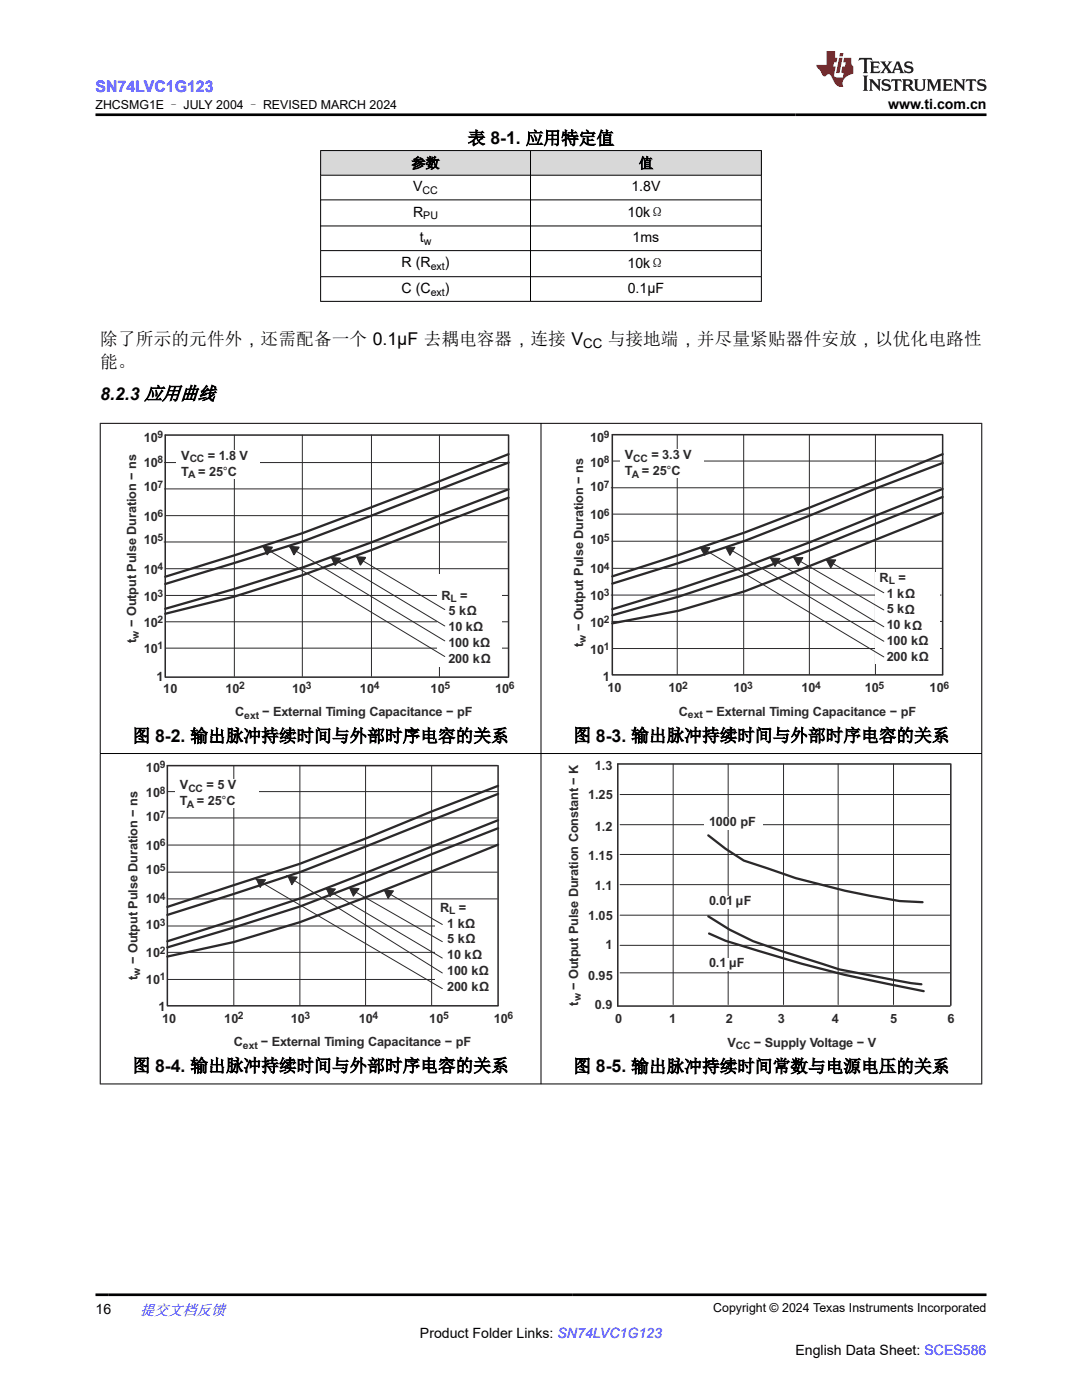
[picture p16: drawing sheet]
<svg xmlns="http://www.w3.org/2000/svg" width="216mm" height="279mm" viewBox="0 0 216 279" stroke-linecap="round" stroke-linejoin="round" font-family="sans-serif">
<defs><g id="words">
<g font-size="3.5">
<text x="93.3" y="28.8">表 8-1. 应用特定值</text>
<text x="20" y="68.8">除了所示的元件外，还需配备一个 0.1µF 去耦电容器，连接 V</text>
<text x="121.3" y="68.8">与接地端，并尽量紧贴器件安放，以优化电路性</text>
<text x="20" y="73.4">能。</text>
<text x="20" y="79.8">8.2.3 应用曲线</text>
<text x="26.4" y="148.1">图 8-2. 输出脉冲持续时间与外部时序电容的关系</text>
<text x="114.4" y="148">图 8-3. 输出脉冲持续时间与外部时序电容的关系</text>
<text x="26.4" y="213.9">图 8-4. 输出脉冲持续时间与外部时序电容的关系</text>
<text x="114.4" y="214">图 8-5. 输出脉冲持续时间常数与电源电压的关系</text>
</g>
<text font-size="3.2" fill="#00f" x="19" y="18.3">SN74LVC1G123</text>
<text font-size="3" fill="#00f" x="27.9" y="262.4">提交文档反馈</text>
<g font-size="2.8">
<text x="177.2" y="21.7">www.ti.com.cn</text>
<text x="82.1" y="33.5">参数</text>
<text x="127.5" y="33.5">值</text>
<text x="82.4" y="38.2">V</text>
<text x="126" y="38.2">1.8V</text>
<text x="82.4" y="43.2">R</text>
<text x="125.2" y="43.4">10kΩ</text>
<text x="80.1" y="53.4">R (R</text>
<text x="83.8" y="48.3">t</text>
<text x="88.8" y="53.4">)</text>
<text x="125.2" y="53.5">10kΩ</text>
<text x="126.2" y="48.3">1ms</text>
<text x="80.1" y="58.4">C (C</text>
<text x="88.8" y="58.4">)</text>
<text x="125.3" y="58.4">0.1µF</text>
<text x="19" y="262.1">16</text>
<text x="83.8" y="266.9">Product Folder Links: SN74LVC1G123</text>
<text x="158.7" y="270.3">English Data Sheet: SCES586</text>
</g>
<text font-size="2.6" x="116.4" y="69.5">CC</text>
<g font-size="2.5">
<text x="19" y="21.8">ZHCSMG1E – JULY 2004 – REVISED MARCH 2024</text>
<text x="142.3" y="261.8">Copyright © 2024 Texas Instruments Incorporated</text>
</g>
<g font-size="2.5" fill="#2b292a">
<text x="28.7" y="88.1">10</text>
<text x="117.8" y="88.1">10</text>
<text x="28.7" y="93.2">10</text>
<text x="36.2" y="94.9">T</text>
<text x="36.2" y="91.7">V</text>
<text x="39.6" y="94.9">= 25°C</text>
<text x="41.4" y="91.7">= 1.8 V</text>
<text x="117.8" y="93.2">10</text>
<text x="124.7" y="94.8">T</text>
<text x="124.7" y="91.6">V</text>
<text x="128.1" y="94.8">= 25°C</text>
<text x="130" y="91.6">= 3.3 V</text>
<text x="28.7" y="98">10</text>
<text x="117.8" y="98">10</text>
<text x="28.7" y="103.9">10</text>
<text x="117.8" y="103.7">10</text>
<text x="28.7" y="108.6">10</text>
<text x="117.8" y="108.6">10</text>
<text x="28.7" y="119.9">10</text>
<text x="28.7" y="114.5">10</text>
<text x="88.1" y="119.7">R</text>
<text x="91.8" y="119.7">=</text>
<text x="117.8" y="119.7">10</text>
<text x="117.8" y="114.4">10</text>
<text x="175.5" y="116.1">R</text>
<text x="176.9" y="119.3">1 kΩ</text>
<text x="179.3" y="116.1">=</text>
<text x="27.2" y="125.1" transform="rotate(-90 27.2 125.1)">− Output Pulse Duration − ns</text>
<text x="28.7" y="125.1">10</text>
<text x="89.5" y="122.8">5 kΩ</text>
<text x="89.5" y="126">10 kΩ</text>
<text x="116.4" y="126" transform="rotate(-90 116.4 126)">− Output Pulse Duration − ns</text>
<text x="117.8" y="125.1">10</text>
<text x="176.9" y="122.4">5 kΩ</text>
<text x="176.9" y="125.6">10 kΩ</text>
<text x="27.2" y="128.3" transform="rotate(-90 27.2 128.3)">t</text>
<text x="28.7" y="130.3">10</text>
<text x="89.5" y="129.1">100 kΩ</text>
<text x="116.4" y="129.1" transform="rotate(-90 116.4 129.1)">t</text>
<text x="117.8" y="130.5">10</text>
<text x="176.9" y="128.7">100 kΩ</text>
<text x="176.9" y="131.9">200 kΩ</text>
<text x="31.2" y="136">1</text>
<text x="89.5" y="132.3">200 kΩ</text>
<text x="120.3" y="136">1</text>
<text x="32.6" y="138.3">10</text>
<text x="45" y="138.3">10</text>
<text x="46.9" y="142.9">C</text>
<text x="52.3" y="142.9">− External Timing Capacitance − pF</text>
<text x="58.3" y="138.3">10</text>
<text x="71.8" y="138.3">10</text>
<text x="85.9" y="138.3">10</text>
<text x="98.8" y="138.3">10</text>
<text x="121.2" y="138.2">10</text>
<text x="133.4" y="138.2">10</text>
<text x="135.4" y="142.8">C</text>
<text x="140.8" y="142.8">− External Timing Capacitance − pF</text>
<text x="146.3" y="138.2">10</text>
<text x="159.9" y="138.2">10</text>
<text x="172.5" y="138.2">10</text>
<text x="185.5" y="138.2">10</text>
<text x="29.1" y="154">10</text>
<text x="118.7" y="153.7">1.3</text>
<text x="29.1" y="159.1">10</text>
<text x="35.9" y="160.7">T</text>
<text x="35.9" y="157.5">V</text>
<text x="39.3" y="160.7">= 25°C</text>
<text x="41.2" y="157.5">= 5 V</text>
<text x="117.3" y="159.5">1.25</text>
<text x="29.1" y="163.9">10</text>
<text x="118.7" y="165.8">1.2</text>
<text x="141.5" y="164.9">1000 pF</text>
<text x="29.1" y="169.6">10</text>
<text x="117.3" y="171.6">1.15</text>
<text x="29.1" y="174.4">10</text>
<text x="118.7" y="177.6">1.1</text>
<text x="29.1" y="185.5">10</text>
<text x="29.1" y="180.2">10</text>
<text x="87.8" y="181.9">R</text>
<text x="89.2" y="185.1">1 kΩ</text>
<text x="91.6" y="181.9">=</text>
<text x="117.3" y="183.6">1.05</text>
<text x="141.5" y="180.7">0.01 µF</text>
<text x="29.1" y="191">10</text>
<text x="89.2" y="188.2">5 kΩ</text>
<text x="89.2" y="191.4">10 kΩ</text>
<text x="120.8" y="189.4">1</text>
<text x="27.4" y="195.6" transform="rotate(-90 27.4 195.6)">t</text>
<text x="27.4" y="192.4" transform="rotate(-90 27.4 192.4)">− Output Pulse Duration − ns</text>
<text x="29.1" y="196.3">10</text>
<text x="89.2" y="194.6">100 kΩ</text>
<text x="89.2" y="197.8">200 kΩ</text>
<text x="115.3" y="197.6" transform="rotate(-90 115.3 197.6)">− Output Pulse Duration Constant − K</text>
<text x="117.3" y="195.5">0.95</text>
<text x="141.5" y="193">0.1</text>
<text x="145.5" y="192.9">µF</text>
<text x="31.6" y="201.8">1</text>
<text x="115.3" y="200.7" transform="rotate(-90 115.3 200.7)">t</text>
<text x="118.7" y="201.3">0.9</text>
<text x="32.3" y="204.1">10</text>
<text x="44.8" y="204.1">10</text>
<text x="46.7" y="208.7">C</text>
<text x="52" y="208.7">− External Timing Capacitance − pF</text>
<text x="58" y="204.1">10</text>
<text x="71.6" y="204.1">10</text>
<text x="85.7" y="204.1">10</text>
<text x="98.5" y="204.1">10</text>
<text x="122.7" y="204.2">0</text>
<text x="133.5" y="204.2">1</text>
<text x="144.8" y="204.2">2</text>
<text x="145.1" y="208.9">V</text>
<text x="150.4" y="208.9">− Supply Voltage − V</text>
<text x="155.2" y="204.2">3</text>
<text x="166" y="204.2">4</text>
<text x="177.6" y="204.2">5</text>
<text x="189" y="204.2">6</text>
</g>
<g font-size="2.1">
<text x="84.3" y="38.7">CC</text>
<text x="84.5" y="43.8">PU</text>
<text x="84.5" y="48.9">w</text>
<text x="85.9" y="53.9">ext</text>
<text x="85.9" y="59">ext</text>
</g>
<g font-size="2.1" fill="#2b292a">
<text x="31.4" y="87.4">9</text>
<text x="120.5" y="87.4">9</text>
<text x="31.4" y="92.5">8</text>
<text x="37.5" y="95.4">A</text>
<text x="37.8" y="92.2">CC</text>
<text x="120.5" y="92.5">8</text>
<text x="126.1" y="95.4">A</text>
<text x="126.4" y="92.2">CC</text>
<text x="31.4" y="97.3">7</text>
<text x="120.5" y="97.3">7</text>
<text x="31.4" y="103.2">6</text>
<text x="31.4" y="107.9">5</text>
<text x="120.5" y="103">6</text>
<text x="120.5" y="107.9">5</text>
<text x="31.4" y="113.8">4</text>
<text x="120.5" y="113.7">4</text>
<text x="31.4" y="119.2">3</text>
<text x="120.5" y="119">3</text>
<text x="177.3" y="116.6">L</text>
<text x="31.4" y="124.4">2</text>
<text x="89.9" y="120.2">L</text>
<text x="120.5" y="124.4">2</text>
<text x="27.7" y="127.4" transform="rotate(-90 27.7 127.4)">w</text>
<text x="31.4" y="129.6">1</text>
<text x="116.9" y="128.3" transform="rotate(-90 116.9 128.3)">w</text>
<text x="120.5" y="129.8">1</text>
<text x="47.8" y="137.6">2</text>
<text x="61" y="137.6">3</text>
<text x="74.6" y="137.6">4</text>
<text x="88.7" y="137.6">5</text>
<text x="101.6" y="137.6">6</text>
<text x="136.1" y="137.5">2</text>
<text x="149.1" y="137.5">3</text>
<text x="162.6" y="137.5">4</text>
<text x="175.3" y="137.5">5</text>
<text x="188.2" y="137.5">6</text>
<text x="48.7" y="143.4">ext</text>
<text x="137.3" y="143.4">ext</text>
<text x="31.9" y="153.3">9</text>
<text x="31.9" y="158.4">8</text>
<text x="37.3" y="161.3">A</text>
<text x="37.6" y="158.1">CC</text>
<text x="31.9" y="163.2">7</text>
<text x="31.9" y="168.9">6</text>
<text x="31.9" y="173.8">5</text>
<text x="31.9" y="179.5">4</text>
<text x="31.9" y="184.8">3</text>
<text x="89.6" y="182.4">L</text>
<text x="31.9" y="190.3">2</text>
<text x="28" y="194.7" transform="rotate(-90 28 194.7)">w</text>
<text x="31.9" y="195.6">1</text>
<text x="47.5" y="203.4">2</text>
<text x="60.7" y="203.4">3</text>
<text x="74.3" y="203.4">4</text>
<text x="88.4" y="203.4">5</text>
<text x="101.3" y="203.4">6</text>
<text x="115.9" y="199.9" transform="rotate(-90 115.9 199.9)">w</text>
<text x="48.5" y="209.3">ext</text>
<text x="146.8" y="209.4">CC</text>
</g>
</g></defs>
<g fill="#d8d8d8">
<path d="M64 30h87.9v5h-87.9z" fill-rule="evenodd"/>
<path d="M64 30.1h41.8v4.8h-41.8z" fill-rule="evenodd"/>
<path d="M105.9 30.1h46v4.8h-46z" fill-rule="evenodd"/>
</g>
<path d="M63.9 30h88.1M63.9 35h88.1M63.9 39.9h88.1M64 30v30.2M105.9 30v30.2M151.9 30v30.2M63.9 45.1h88.1M63.9 50h88.1M63.9 55.2h88.1M63.9 60.1h88.1" fill="none" stroke="#000" stroke-width=".2"/>
<path d="M101.3 86.8h-68.3v48.3h68.5" fill="none" stroke="#2b292a" stroke-width=".3"/>
<path d="M32.8 92.3h68.4M32.8 97.6h68.4M46.8 86.8v48.2M60.3 86.8v48.2M74.1 86.8v48.2M87.7 86.8v48.2M32.7 108.2h68.4M33 102.9h68.3M33.1 118.8h68.4M33.1 113.5h68.4M33.1 129.3h68.4M33.1 124.1h68.4" fill="none" stroke="#2b292a" stroke-width=".2"/>
<path d="M101.5 99.3l-27.4 10.5-13.8 5-13.5 4.3-13.8 3.4M101.5 97.6l-13.8 5.3a413.7 413.7 0 0 1-54.7 18.6M101.5 92.3l-41.2 15.8-27.3 8.4M101.5 90.6l-13.8 5.4-27.4 10.4-13.5 4.4-13.8 4.3" fill="none" stroke="#2b292a" stroke-width=".46"/>
<g fill="#fff">
<path d="M35.3 89.8h16.6v5.6h-16.6z" fill-rule="evenodd"/>
<path d="M87.2 114.6h12.8v18.3h-12.8z" fill-rule="evenodd"/>
</g>
<path d="M52.3 109l36.5 22M57.8 109.2l31 18.7M66 111.3l22.8 13.6M70.7 110.9l18.1 10.8" fill="none" stroke="#2b292a" stroke-width=".2"/>
<path d="M101.5 86.8v48.2" fill="none" stroke="#2b292a" stroke-width=".3"/>
<path d="M53.3 109.6l-.1 .2zM52.6 109.1l1.7 .1-1 1.5z" fill-rule="evenodd" fill="#2b292a"/>
<path d="M52.6 109.1l1.7 .1-1 1.5zM53.3 109.6l-.1 .2z" fill="none" stroke="#2b292a" stroke-width=".3"/>
<path d="M58.6 109.5l-.1 .3zM57.9 109.1l1.7 .1-.9 1.5z" fill-rule="evenodd" fill="#2b292a"/>
<path d="M57.9 109.1l1.7 .1-.9 1.5zM58.6 109.5l-.1 .3z" fill="none" stroke="#2b292a" stroke-width=".3"/>
<path d="M66.8 111.8v.2zM66.2 111.3l1.7 .1-1 1.4z" fill-rule="evenodd" fill="#2b292a"/>
<path d="M66.2 111.3l1.7 .1-1 1.4zM66.8 111.8v.2z" fill="none" stroke="#2b292a" stroke-width=".3"/>
<path d="M71.9 111.6l-.1 .3zM71.2 111.1l1.7 .2-1 1.4z" fill-rule="evenodd" fill="#2b292a"/>
<path d="M188 86.8h-65.8v47.9h65.9M71.2 111.1l1.7 .2-1 1.4zM71.9 111.6l-.1 .3z" fill="none" stroke="#2b292a" stroke-width=".3"/>
<path d="M122 97.3h65.8M122.3 92h65.9M135.1 86.8v47.8M148.4 86.8v47.8M161.5 86.8v47.8M174.7 86.8v47.8M122 118.8h65.8M122.1 108h65.8M122.2 102.6h65.4M122.3 113.4h65.8M122.1 124h65.8M122.3 129.4h65.8" fill="none" stroke="#2b292a" stroke-width=".2"/>
<path d="M188.1 99.2l-26.4 10.6-13.1 4.9-13.2 4.4-13.2 3.7M188.1 97.6l-13.2 5.2a441.7 441.7 0 0 1-52.7 18.8M188.1 92.4l-13.2 5-13.2 5.4-13.1 5.1-13.2 4.5-13.2 4.1M188.1 90.6l-13.2 5.4a529.5 529.5 0 0 1-52.7 19M188.1 102.4l-39.5 15.6-13.2 3.9-13.2 2.5" fill="none" stroke="#2b292a" stroke-width=".46"/>
<g fill="#fff">
<path d="M123.8 89.7h16.6v5.7h-16.6z" fill-rule="evenodd"/>
<path d="M174.6 114.2h12.9v18.3h-12.9z" fill-rule="evenodd"/>
</g>
<path d="M139.7 109.2l36.7 21.9M145.1 109.3l31.3 18.7M153.8 111.4l22.6 13.7M158.3 111.2l18.1 10.5M164.9 111.7l11.5 6.6" fill="none" stroke="#2b292a" stroke-width=".2"/>
<path d="M188.1 86.8v47.8" fill="none" stroke="#2b292a" stroke-width=".3"/>
<path d="M144.8 109.2h1.8l-1 1.6z" fill="#2b292a"/>
<path d="M144.8 109.2h1.8l-1 1.6z" fill="none" stroke="#2b292a" stroke-width=".2"/>
<path d="M139.7 109.2l1.9 .1-1 1.5z" fill-rule="evenodd" fill="#2b292a"/>
<path d="M139.7 109.2l1.9 .1-1 1.5z" fill="none" stroke="#2b292a" stroke-width=".2"/>
<path d="M153.7 111.4h1.9l-1 1.6z" fill-rule="evenodd" fill="#2b292a"/>
<path d="M153.7 111.4h1.9l-1 1.6z" fill="none" stroke="#2b292a" stroke-width=".2"/>
<path d="M158.4 111.3h1.8l-.9 1.6z" fill="#2b292a"/>
<path d="M158.4 111.3h1.8l-.9 1.6z" fill="none" stroke="#2b292a" stroke-width=".2"/>
<path d="M164.9 111.7h1.9l-1 1.6z" fill-rule="evenodd" fill="#2b292a"/>
<g fill="none" stroke="#2b292a" stroke-width=".2">
<path d="M164.9 111.7h1.9l-1 1.6zM33.4 158h65.8M46.7 152.8v47.9M59.8 152.8v47.9M72.9 152.8v47.9M86.1 152.8v47.9M33.4 168.6h65.8M33.4 163.2h65.8M33.4 179.4h65.8M33.4 174.1h65.8M33.4 184.8h65.8M33.5 190.1h65.8"/>
<path d="M33.5 195.5h65.8"/>
</g>
<path d="M99.2 152.8h-65.8v47.9h66" fill="none" stroke="#2b292a" stroke-width=".3"/>
<path d="M99.4 158.4l-39.6 15.7-26.4 8.5M99.4 156.8l-13.3 5.1-13.2 5.5-13.1 5-26.4 8.6M99.4 168.6l-26.5 10.5-13.1 4.9-13.1 4-13.3 2.9M99.4 165.3l-13.3 5.2-13.2 5.4-13.1 5-13.1 4.2-13.3 4M99.4 163.7l-39.6 15.6-26.4 8.6" fill="none" stroke="#2b292a" stroke-width=".46"/>
<g fill="#fff">
<path d="M35 155.6h16.6v5.7h-16.6z" fill-rule="evenodd"/>
<path d="M86.9 180h12.8v18.3h-12.8z" fill-rule="evenodd"/>
</g>
<path d="M50.8 175.3l37.5 22M57.2 174.7l31.1 19.5M65 177.4l23.3 13.8M69.9 177.4l18.4 10.5M76.8 177.9l11.5 6.6" fill="none" stroke="#2b292a" stroke-width=".2"/>
<path d="M99.4 152.8v47.9" fill="none" stroke="#2b292a" stroke-width=".3"/>
<path d="M51.1 175.4l1.9 .2-1.1 1.5z" fill-rule="evenodd" fill="#2b292a"/>
<path d="M51.1 175.4l1.9 .2-1.1 1.5z" fill="none" stroke="#2b292a" stroke-width=".2"/>
<path d="M57.5 174.9l1.8 .2-1.1 1.5z" fill-rule="evenodd" fill="#2b292a"/>
<path d="M57.5 174.9l1.8 .2-1.1 1.5z" fill="none" stroke="#2b292a" stroke-width=".2"/>
<path d="M65.1 177.3l1.8 .1-1 1.5z" fill-rule="evenodd" fill="#2b292a"/>
<path d="M65.1 177.3l1.8 .1-1 1.5z" fill="none" stroke="#2b292a" stroke-width=".2"/>
<path d="M69.7 177.2l1.9 .1-1.1 1.6z" fill-rule="evenodd" fill="#2b292a"/>
<path d="M69.7 177.2l1.9 .1-1.1 1.6z" fill="none" stroke="#2b292a" stroke-width=".2"/>
<path d="M76.7 177.6l1.8 .2-1.1 1.5z" fill-rule="evenodd" fill="#2b292a"/>
<path d="M123.7 158.6h65.8M134.3 152.5v48M145.3 152.5v48M156.3 152.5v48M167.2 152.5v48M178.3 152.5v48M76.7 177.6l1.8 .2-1.1 1.5zM123.7 176.5h65.8M123.7 170.5h65.8M123.7 164.6h65.8M123.7 188.7h65.8M123.7 182.6h65.8" fill="none" stroke="#2b292a" stroke-width=".2"/>
<path d="M141.3 166.7l3.5 2.7 3.6 2.3 10.4 3.6 9.8 2.5 4.9 1 6 1 4.6 .3M141.3 182.9l4.3 2.6 4.6 2.3 6 2.1 11.3 3.6 14.3 2.7 2.1 .2M141.5 186.3l3.3 1.4a285.5 285.5 0 0 0 39.5 10.1" fill="none" stroke="#2b292a" stroke-width=".46"/>
<path d="M189.6 152.5h-66.3v48.3h66.3M189.7 152.5v48.1" fill="none" stroke="#2b292a" stroke-width=".3"/>
<g fill="#fff">
<path d="M140.6 163h11.7v2.6h-11.7z" fill-rule="evenodd"/>
<path d="M140.6 178.8h11v2.5h-11z" fill-rule="evenodd"/>
<path d="M140.6 191.1h9.9v2.6h-9.9z" fill-rule="evenodd"/>
</g>
<path d="M123.7 194.2h65.8" fill="none" stroke="#2b292a" stroke-width=".2"/>
<path d="M19.9 84.5h176.1M20 84.4v132M107.9 84.4v132M195.9 84.4v132M19.9 150.4h176.1M19.9 216.3h176.1" fill="none" stroke="#000" stroke-width=".2"/>
<path d="M171.5 11.6l-.2 .5 .5-.2h.6v.1v2.2l-.2 .4h1l-.2-.4v-2.2v-.1h.5l.5 .2-.1-.5zM173.6 12.3l.2 .4v1.5l-.2 .4h1.9l.1-.6a1.08 1.08 0 0 1-1.3 .2v-.7h.6l.4 .2v-.7l-.4 .2h-.6v-.5l.2-.2a1 1 0 0 1 1 .3l-.1-.5zM175.7 12.3l.9 1.1-1 1.2h.9l-.2-.2 .5-.8 .4 .8-.2 .2h1.6l-.2-.2 .2-.5h.9l.1 .5-.1 .2h.9l-.2-.3-.8-2h-.5l-.9 2.2-.9-1.1 .9-1.1h-.8l.2 .2-.4 .6-.4-.6 .2-.2zM179 12.7l.4 1h-.7zM180.7 12.4a.65 .65 0 0 0-.2 .7 .65 .65 0 0 0 .6 .5l.6 .1 .1 .3a.79 .79 0 0 1-.7 .4 .79 .79 0 0 1-.7-.5l.1 .7 .2-.1a.93 .93 0 0 0 1.1 .1 .93 .93 0 0 0 .4-1 1.46 1.46 0 0 0-1.2-.6l-.1-.3a1.09 1.09 0 0 1 1.2 .2l-.2-.6-.1 .1-.5-.2zM172.2 15.1l.2 .4v2.2l-.2 .4h1l-.2-.4v-2.2l.2-.4zM173.4 15.8l.2 .4v1.5l-.2 .4h.8l-.3-.4 .1-1.3 1.6 1.8v-2l.2-.4h-.7l.1 .2 .1 1.1-1.2-1.3zM176.2 15.9a.65 .65 0 0 0-.2 .8 .65 .65 0 0 0 .6 .4l.6 .2 .1 .2a.79 .79 0 0 1-.7 .4 .79 .79 0 0 1-.7-.5l.1 .7 .2-.1a.93 .93 0 0 0 1.1 .1 .93 .93 0 0 0 .4-.9 1.46 1.46 0 0 0-1.2-.6l-.1-.4a1.09 1.09 0 0 1 1.2 .2l-.1-.6-.2 .1-.5-.1zM177.9 15.8l-.1 .6a.63 .63 0 0 1 .8-.3v1.6l-.3 .4h1l-.2-.4v-1.6a.66 .66 0 0 1 .8 .3l-.1-.6zM180 15.8l.2 .4v1.5l-.2 .4h1l-.2-.2-.1-.7h.5l.1 .2a.79 .79 0 0 0 1.2 .6l-1-.9a.61 .61 0 0 0 .6-.6 .61 .61 0 0 0-.5-.7zM180.8 16.1h.1a.47 .47 0 0 1 .5 .1 .47 .47 0 0 1 .1 .5l-.1 .1-.7 .1zM182.3 15.8l.2 .2a2.27 2.27 0 0 0 .4 2 1.04 1.04 0 0 0 1.7-.7v-1.3l.2-.2h-.8l.2 .4v1.1a.6 .6 0 0 1-.6 .6 .6 .6 0 0 1-.6-.6v-1.1l.3-.4zM184.9 15.8l.2 .4v1.5l-.2 .4h.8l-.3-.4v-1.4l.9 1.9 .9-1.9v1.4l-.3 .4h1l-.2-.4v-1.5l.2-.4h-.8l-.7 1.5-.6-1.5zM188.1 15.8l.2 .4v1.5l-.2 .4h1.9l.1-.6a1.09 1.09 0 0 1-1.3 .2v-.7h.6l.4 .2v-.6l-.4 .2h-.6v-.6l.2-.1a1.01 1.01 0 0 1 1 .3l-.1-.6zM190.2 15.8l.3 .4v1.5l-.3 .4h.8l-.2-.4v-1.3l1.6 1.8v-2l.2-.4h-.7l.2 .2v1.1l-1.2-1.3zM192.8 15.8l-.1 .6a.63 .63 0 0 1 .8-.3v1.6l-.3 .4h1l-.2-.4v-1.6a.66 .66 0 0 1 .8 .3l-.1-.6zM195.2 15.9a.65 .65 0 0 0-.2 .8 .65 .65 0 0 0 .6 .4l.6 .2 .2 .2a.79 .79 0 0 1-.7 .4 .79 .79 0 0 1-.7-.5l.1 .7 .2-.1a.93 .93 0 0 0 1 .1 .93 .93 0 0 0 .5-.9 1.46 1.46 0 0 0-1.3-.6v-.4a1.09 1.09 0 0 1 1.2 .2l-.2-.6-.2 .1-.5-.1z" fill="#231f20"/>
<path d="M164.9 10.2v2.8h-2l.1 .3 .8 1a.95 .95 0 0 0 1 .9 .59 .59 0 0 1 .5-.4 .59 .59 0 0 1 .5 .4l.4 .7a1.59 1.59 0 0 0 2.1 1.4 1.61 1.61 0 0 1 1-2.3l1-.3-.1-1.5a1.59 1.59 0 0 1-.3-1.7h-1.5l-.2 .9h.6l-.2 .9h-.5l-.2 1v.2l.4 .1-.1 .9h-.7a.73 .73 0 0 1-1-.7l.3-1.5h-.5l.1-.9h.5l.2-.9h-.5v-1.3zM167.4 11.5l-.6 3.1h.7l.6-3.1zM167.6 10.6l-.1 .6h.7l.1-.6z" fill="#ed1c24"/>
<path d="M19 22.9h177.8M19 258.4h177.8" fill="none" stroke="#000" stroke-width=".53"/>
<use href="#words"/>
</svg>
